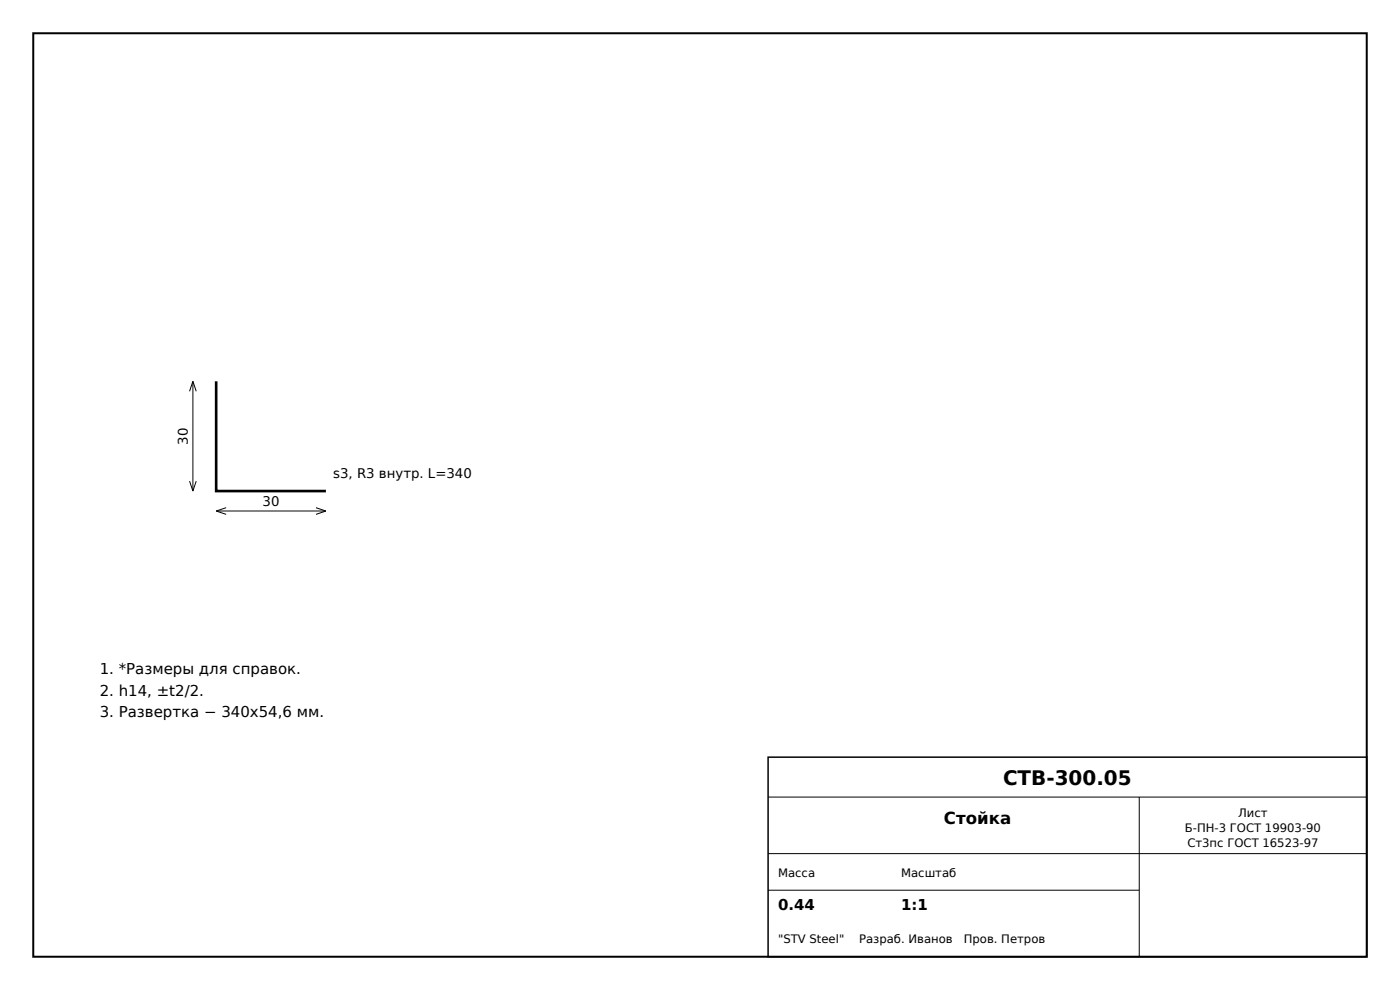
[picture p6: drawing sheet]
<svg xmlns="http://www.w3.org/2000/svg" width="297mm" height="210mm" viewBox="0 0 297 210" stroke-linecap="round" stroke-linejoin="round" font-family="sans-serif">
<defs><g id="words">
<text font-size="4.2" x="212.8" y="166.6">СТВ-300.05</text>
<text font-size="3.5" x="200.2" y="174.7">Стойка</text>
<g font-size="3.2">
<text x="21.2" y="143">1. *Размеры для справок.</text>
<text x="21.2" y="147.6">2. h14, ±t2/2.</text>
<text x="21.2" y="152.1">3. Развертка − 340х54,6 мм.</text>
<text x="165.1" y="193.1">0.44</text>
<text x="191.2" y="193.1">1:1</text>
</g>
<g font-size="2.8">
<text x="39.9" y="94.3" transform="rotate(-90 39.9 94.3)">30</text>
<text x="70.7" y="101.3">s3, R3 внутр. L=340</text>
<text x="55.7" y="107.3">30</text>
</g>
<g font-size="2.5">
<text x="262.7" y="173.3">Лист</text>
<text x="251.4" y="176.5">Б-ПН-3 ГОСТ 19903-90</text>
<text x="251.9" y="179.7">Ст3пс ГОСТ 16523-97</text>
<text x="165.1" y="186">Масса</text>
<text x="191.2" y="186">Масштаб</text>
<text x="165.1" y="200.1">&quot;STV Steel&quot;</text>
<text x="182.3" y="200.1">Разраб. Иванов</text>
<text x="204.5" y="200.1">Пров. Петров</text>
</g>
</g></defs>
<path d="M45.9 80.9v23.3h23.2" fill="none" stroke="#000" stroke-width=".56"/>
<g fill="none" stroke="#000" stroke-width=".21">
<path d="M40.9 80.9v23.3M40.9 80.9l.7 2.1M40.9 80.9l-.7 2.1M40.2 102l.7 2.2M41.6 102l-.7 2.2M45.9 108.4h23.2M45.9 108.4l2.1 .7M48 107.7l-2.1 .7M67 107.7l2.1 .7M69.1 108.4l-2.1 .7M162.9 169.1h127M241.7 169.1v33.8"/>
<path d="M162.9 181.1h127M162.9 188.8h78.8"/>
</g>
<path d="M7.1 7.1h282.8v195.8h-282.8z" fill="none" stroke="#000" stroke-width=".42"/>
<path d="M162.9 160.6h127v42.3h-127z" fill="none" stroke="#000" stroke-width=".32"/>
<use href="#words"/>
</svg>
